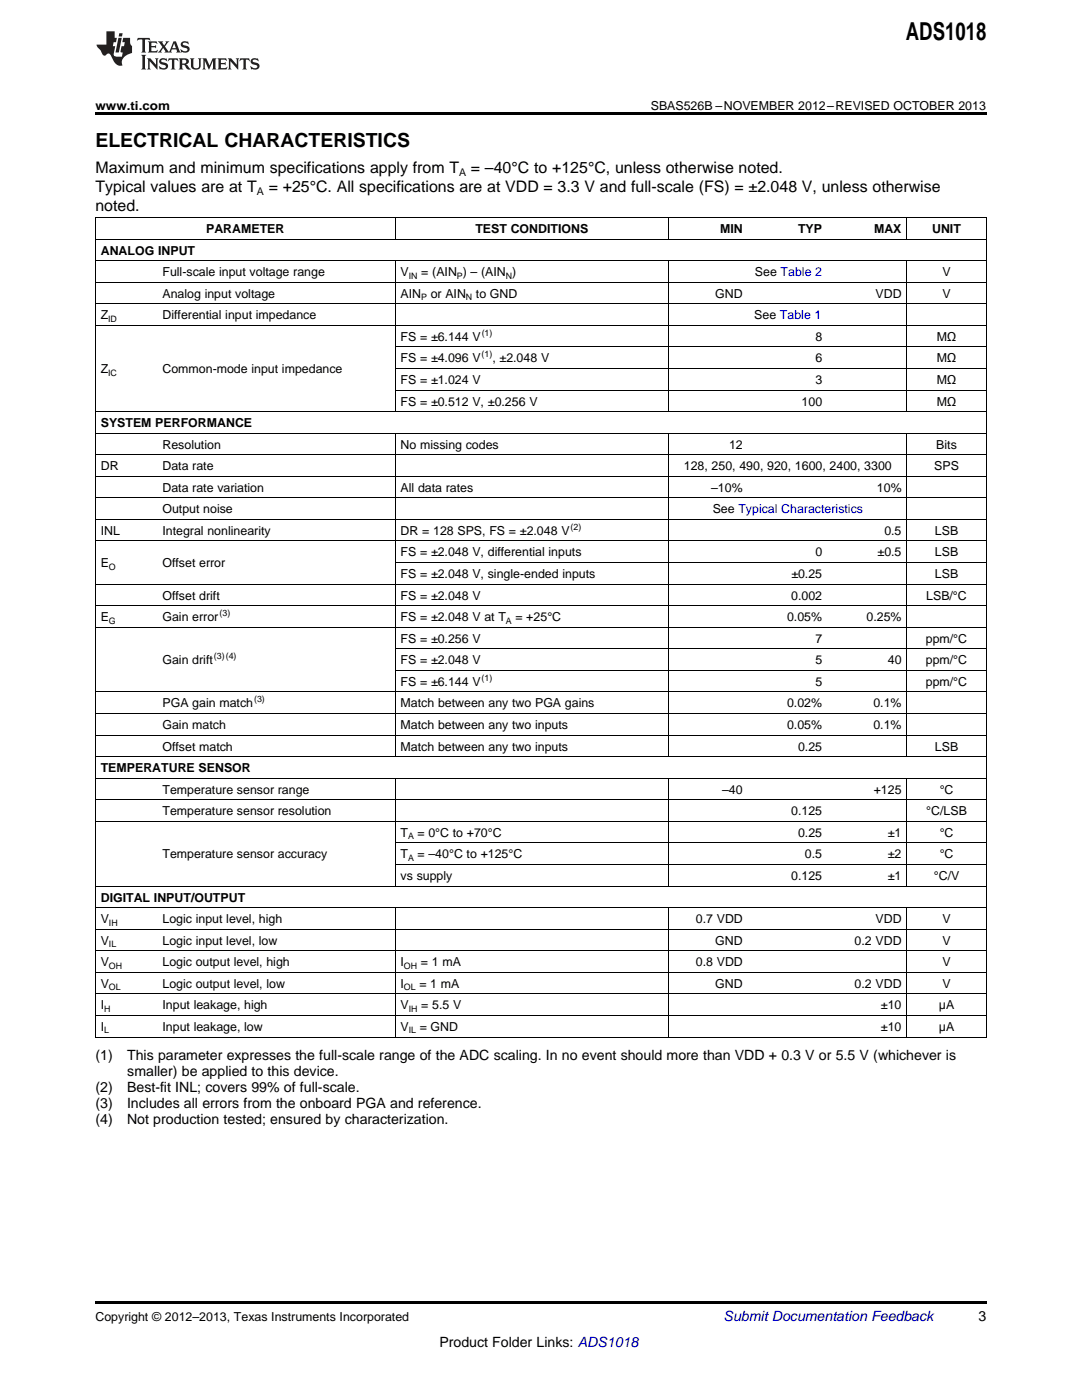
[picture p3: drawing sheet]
<svg xmlns="http://www.w3.org/2000/svg" width="216mm" height="279mm" viewBox="0 0 216 279" stroke-linecap="round" stroke-linejoin="round" font-family="sans-serif">
<defs><g id="words">
<text font-size="4.9" x="180.8" y="7.9">ADS1018</text>
<text font-size="3.9" x="19" y="29.3">ELECTRICAL CHARACTERISTICS</text>
<g font-size="3.2">
<text x="19" y="34.4">Maximum and minimum specifications apply from T</text>
<text x="94" y="34.4">= –40°C to +125°C, unless otherwise noted.</text>
<text x="19" y="38.3">Typical values are at T</text>
<text x="53.6" y="38.3">= +25°C. All specifications are at VDD = 3.3 V and full-scale (FS) = ±2.048 V, unless otherwise</text>
<text x="19" y="42.2">noted.</text>
</g>
<g font-size="2.8">
<text x="19" y="211.6">(1)</text>
<text x="25.4" y="211.6">This parameter expresses the full-scale range of the ADC scaling. In no event should more than VDD + 0.3 V or 5.5 V (whichever is</text>
<text x="25.4" y="214.8">smaller) be applied to this device.</text>
<text x="19" y="217.9">(2)</text>
<text x="19" y="221.1">(3)</text>
<text x="25.4" y="217.9">Best-fit INL; covers 99% of full-scale.</text>
<text x="25.4" y="221.1">Includes all errors from the onboard PGA and reference.</text>
<text x="19" y="224.3">(4)</text>
<text x="25.4" y="224.3">Not production tested; ensured by characterization.</text>
<text x="195.3" y="263.6">3</text>
<text x="87.7" y="268.9">Product Folder Links: ADS1018</text>
</g>
<text font-size="2.8" fill="#0000c8" x="144.4" y="263.6">Submit Documentation Feedback</text>
<g font-size="2.5">
<text x="19" y="21.9">www.ti.com</text>
<text x="129.9" y="21.9">SBAS526B –NOVEMBER 2012–REVISED OCTOBER 2013</text>
<text x="41.1" y="46.5">PARAMETER</text>
<text x="94.9" y="46.5">TEST CONDITIONS</text>
<text x="143.7" y="46.5">MIN</text>
<text x="159.2" y="46.5">TYP</text>
<text x="174.4" y="46.5">MAX</text>
<text x="186" y="46.5">UNIT</text>
<text x="20.1" y="50.8">ANALOG INPUT</text>
<text x="32.4" y="55.1">Full-scale input voltage range</text>
<text x="32.4" y="59.4">Analog input voltage</text>
<text x="79.9" y="55.1">V</text>
<text x="79.9" y="59.4">AIN</text>
<text x="84.1" y="55.1">= (AIN ) – (AIN )</text>
<text x="85.9" y="59.4">or AIN</text>
<text x="95" y="59.4">to GND</text>
<text x="142.7" y="59.4">GND</text>
<text x="150.6" y="55.1">See Table 2</text>
<text x="174.7" y="59.4">VDD</text>
<text x="188.1" y="55.1">V</text>
<text x="188.1" y="59.4">V</text>
<text x="20.1" y="63.7">Z</text>
<text x="32.4" y="63.7">Differential input impedance</text>
<text x="150.5" y="63.7">See Table 1</text>
<text x="79.9" y="68">FS = ±6.144 V</text>
<text x="162.7" y="68">8</text>
<text x="186.9" y="68">MΩ</text>
<text x="20.1" y="74.5">Z</text>
<text x="32.4" y="74.5">Common-mode input impedance</text>
<text x="79.9" y="72.3">FS = ±4.096 V</text>
<text x="79.9" y="76.6">FS = ±1.024 V</text>
<text x="98.3" y="72.3">, ±2.048 V</text>
<text x="162.7" y="72.3">6</text>
<text x="162.7" y="76.6">3</text>
<text x="186.9" y="72.3">MΩ</text>
<text x="186.9" y="76.6">MΩ</text>
<text x="79.9" y="80.9">FS = ±0.512 V, ±0.256 V</text>
<text x="159.9" y="80.9">100</text>
<text x="186.9" y="80.9">MΩ</text>
<text x="20.1" y="85.2">SYSTEM PERFORMANCE</text>
<text x="32.4" y="89.5">Resolution</text>
<text x="79.9" y="89.5">No missing codes</text>
<text x="145.5" y="89.5">12</text>
<text x="186.8" y="89.5">Bits</text>
<text x="20.1" y="93.8">DR</text>
<text x="32.4" y="93.8">Data rate</text>
<text x="136.5" y="93.8">128, 250, 490, 920, 1600, 2400, 3300</text>
<text x="186.4" y="93.8">SPS</text>
<text x="32.4" y="98.1">Data rate variation</text>
<text x="79.9" y="98.1">All data rates</text>
<text x="141.9" y="98.1">–10%</text>
<text x="175" y="98.1">10%</text>
<text x="20.1" y="106.8">INL</text>
<text x="32.4" y="102.4">Output noise</text>
<text x="32.4" y="106.8">Integral nonlinearity</text>
<text x="79.9" y="106.8">DR = 128 SPS, FS = ±2.048 V</text>
<text x="142.2" y="102.4">See Typical Characteristics</text>
<text x="176.5" y="106.8">0.5</text>
<text x="186.5" y="106.8">LSB</text>
<text x="20.1" y="113.2">E</text>
<text x="32.4" y="113.2">Offset error</text>
<text x="79.9" y="111.1">FS = ±2.048 V, differential inputs</text>
<text x="162.7" y="111.1">0</text>
<text x="175.1" y="111.1">±0.5</text>
<text x="186.5" y="111.1">LSB</text>
<text x="32.4" y="119.7">Offset drift</text>
<text x="79.9" y="115.4">FS = ±2.048 V, single-ended inputs</text>
<text x="79.9" y="119.7">FS = ±2.048 V</text>
<text x="157.9" y="119.7">0.002</text>
<text x="157.9" y="115.4">±0.25</text>
<text x="184.8" y="119.7">LSB/°C</text>
<text x="186.5" y="115.4">LSB</text>
<text x="20.1" y="124">E</text>
<text x="32.4" y="124">Gain error</text>
<text x="79.9" y="124">FS = ±2.048 V at T</text>
<text x="102.8" y="124">= +25°C</text>
<text x="157.1" y="124">0.05%</text>
<text x="172.9" y="124">0.25%</text>
<text x="79.9" y="128.3">FS = ±0.256 V</text>
<text x="162.7" y="128.3">7</text>
<text x="184.7" y="128.3">ppm/°C</text>
<text x="32.4" y="132.6">Gain drift</text>
<text x="79.9" y="132.6">FS = ±2.048 V</text>
<text x="79.9" y="136.9">FS = ±6.144 V</text>
<text x="162.7" y="132.6">5</text>
<text x="162.7" y="136.9">5</text>
<text x="177.2" y="132.6">40</text>
<text x="184.7" y="132.6">ppm/°C</text>
<text x="184.7" y="136.9">ppm/°C</text>
<text x="32.4" y="141.2">PGA gain match</text>
<text x="79.9" y="141.2">Match between any two PGA gains</text>
<text x="157.1" y="141.2">0.02%</text>
<text x="174.3" y="141.2">0.1%</text>
<text x="32.4" y="145.5">Gain match</text>
<text x="32.4" y="149.8">Offset match</text>
<text x="79.9" y="145.5">Match between any two inputs</text>
<text x="79.9" y="149.8">Match between any two inputs</text>
<text x="157.1" y="145.5">0.05%</text>
<text x="159.2" y="149.8">0.25</text>
<text x="174.3" y="145.5">0.1%</text>
<text x="186.5" y="149.8">LSB</text>
<text x="20.1" y="154.1">TEMPERATURE SENSOR</text>
<text x="32.4" y="158.4">Temperature sensor range</text>
<text x="144.1" y="158.4">–40</text>
<text x="174.3" y="158.4">+125</text>
<text x="187.5" y="158.4">°C</text>
<text x="32.4" y="162.7">Temperature sensor resolution</text>
<text x="79.9" y="167">T</text>
<text x="83.3" y="167">= 0°C to +70°C</text>
<text x="157.9" y="162.7">0.125</text>
<text x="159.2" y="167">0.25</text>
<text x="177.2" y="167">±1</text>
<text x="184.8" y="162.7">°C/LSB</text>
<text x="187.5" y="167">°C</text>
<text x="32.4" y="171.3">Temperature sensor accuracy</text>
<text x="79.9" y="171.3">T</text>
<text x="83.3" y="171.3">= –40°C to +125°C</text>
<text x="160.6" y="171.3">0.5</text>
<text x="177.2" y="171.3">±2</text>
<text x="187.5" y="171.3">°C</text>
<text x="20.1" y="179.9">DIGITAL INPUT/OUTPUT</text>
<text x="79.9" y="175.6">vs supply</text>
<text x="157.9" y="175.6">0.125</text>
<text x="177.2" y="175.6">±1</text>
<text x="186.3" y="175.6">°C/V</text>
<text x="20.1" y="184.2">V</text>
<text x="32.4" y="184.2">Logic input level, high</text>
<text x="138.9" y="184.2">0.7 VDD</text>
<text x="174.7" y="184.2">VDD</text>
<text x="188.1" y="184.2">V</text>
<text x="20.1" y="188.5">V</text>
<text x="32.4" y="188.5">Logic input level, low</text>
<text x="142.7" y="188.5">GND</text>
<text x="170.5" y="188.5">0.2 VDD</text>
<text x="188.1" y="188.5">V</text>
<text x="20.1" y="192.8">V</text>
<text x="20.1" y="197.1">V</text>
<text x="32.4" y="192.8">Logic output level, high</text>
<text x="32.4" y="197.1">Logic output level, low</text>
<text x="79.9" y="192.8">I</text>
<text x="79.9" y="197.1">I</text>
<text x="83.7" y="197.1">= 1 mA</text>
<text x="84" y="192.8">= 1 mA</text>
<text x="138.9" y="192.8">0.8 VDD</text>
<text x="142.7" y="197.1">GND</text>
<text x="170.5" y="197.1">0.2 VDD</text>
<text x="188.1" y="192.8">V</text>
<text x="188.1" y="197.1">V</text>
<text x="20.1" y="201.4">I</text>
<text x="32.4" y="201.4">Input leakage, high</text>
<text x="79.9" y="201.4">V</text>
<text x="84.1" y="201.4">= 5.5 V</text>
<text x="175.8" y="201.4">±10</text>
<text x="187.4" y="201.4">μA</text>
<text x="20.1" y="205.7">I</text>
<text x="32.4" y="205.7">Input leakage, low</text>
<text x="79.9" y="205.7">V</text>
<text x="83.7" y="205.7">= GND</text>
<text x="175.8" y="205.7">±10</text>
<text x="187.4" y="205.7">μA</text>
<text x="19" y="263.6">Copyright © 2012–2013, Texas Instruments Incorporated</text>
</g>
<g font-size="2.1">
<text x="91.6" y="35.1">A</text>
<text x="51.3" y="38.9">A</text>
</g>
<g font-size="1.8">
<text x="81.6" y="55.6">IN</text>
<text x="84" y="59.9">P</text>
<text x="91.2" y="55.6">P</text>
<text x="93" y="59.9">N</text>
<text x="100.9" y="55.6">N</text>
<text x="21.6" y="64.2">ID</text>
<text x="96.1" y="71.3">(1)</text>
<text x="96.1" y="67">(1)</text>
<text x="21.6" y="75">IC</text>
<text x="113.9" y="105.8">(2)</text>
<text x="21.7" y="113.7">O</text>
<text x="21.7" y="124.5">G</text>
<text x="43.8" y="123">(3)</text>
<text x="100.9" y="124.5">A</text>
<text x="42.7" y="131.6">(3)(4)</text>
<text x="96.1" y="135.9">(1)</text>
<text x="50.7" y="140.2">(3)</text>
<text x="81.4" y="167.5">A</text>
<text x="81.4" y="171.8">A</text>
<text x="21.7" y="184.7">IH</text>
<text x="21.7" y="189">IL</text>
<text x="21.7" y="193.3">OH</text>
<text x="21.7" y="197.6">OL</text>
<text x="80.6" y="193.3">OH</text>
<text x="80.6" y="197.6">OL</text>
<text x="20.8" y="201.9">H</text>
<text x="81.6" y="201.9">IH</text>
<text x="20.8" y="206.2">L</text>
<text x="81.6" y="206.2">IL</text>
</g>
</g></defs>
<path d="M19 22.5h177.8v.5h-177.8zM19 259.7h177.8v.5h-177.8z" fill="#000"/>
<g fill="none" stroke="#000" stroke-width=".2">
<path d="M19 56.3h177.8M19 52h177.8M19 47.7h177.8M19 43.4h177.8M19.1 43.5v163.5M78.8 43.5v4.3M78.8 52.1v30.1M133.4 43.5v4.3M133.4 52.1v30.1M180.9 43.5v4.3M180.9 52.1v30.1M196.8 43.5v163.5"/>
<path d="M19 64.9h177.8M19 60.6h177.8M78.9 77.8h117.9M78.9 73.5h117.9M78.9 69.2h117.9M19 99.4h177.8M19 95.1h177.8M19 90.8h177.8M19 86.4h177.8M19 82.1h177.8M78.8 86.5v64.6M133.4 86.5v64.6"/>
<path d="M180.9 86.5v64.6M19 116.6h177.8M19 108h177.8M19 103.7h177.8M78.9 112.3h117.9M19 138.1h177.8M19 125.2h177.8M19 120.9h177.8M78.9 133.8h117.9M78.9 129.5h117.9M19 159.6h177.8M19 155.3h177.8"/>
<path d="M19 151h177.8M19 146.7h177.8M19 142.4h177.8M78.8 155.4v21.5M133.4 155.4v21.5M180.9 155.4v21.5M19 176.8h177.8M19 163.9h177.8M78.9 172.5h117.9M78.9 168.2h117.9M19 198.3h177.8M19 194h177.8"/>
<path d="M19 189.7h177.8M19 185.4h177.8M19 181.1h177.8M78.8 181.2v25.8M133.4 181.2v25.8M180.9 181.2v25.8M19 207h177.8M19 202.7h177.8"/>
</g>
<g fill="#231f20">
<path d="M27.5 7.6l-.1 .5 .4-.2h.6v.1v2.1l-.2 .4h1l-.3-.4v-2.1l.1-.1h.5l.5 .2-.2-.5zM29.5 8.3l.2 .3v1.5l-.2 .4h1.8l.2-.6a1.04 1.04 0 0 1-1.3 .2v-.7h.6l.3 .2v-.6l-.3 .2h-.6v-.6l.8-.1 .4 .3-.2-.5zM31.5 8.3l.9 1.1-.9 1.1h.8l-.2-.2 .5-.7 .4 .7-.2 .2h1.5l-.1-.2 .1-.4h.9l.1 .4-.2 .2h1l-.3-.3-.7-1.9h-.5l-.9 2-.8-1 .9-1h-.8l.1 .3-.3 .5-.4-.6 .2-.2zM34.7 8.6l.4 1h-.7zM36.3 8.4a.63 .63 0 0 0-.2 .7 .63 .63 0 0 0 .6 .4l.6 .2 .1 .2a.75 .75 0 0 1-.7 .4 .75 .75 0 0 1-.6-.5l.1 .7 .1-.1a1.11 1.11 0 0 0 1.5-.6 1.13 1.13 0 0 0-1.2-.8l-.1-.4a1.04 1.04 0 0 1 1.2 .2l-.2-.5-.1 .1-.5-.2zM28.2 10.9l.2 .4v2.2l-.2 .4h1l-.3-.4v-2.2l.3-.4zM29.3 11.6l.3 .4v1.5l-.3 .4h.8l-.2-.4v-1.3l1.5 1.7v-1.9l.2-.4h-.7l.2 .4v.9l-1.1-1.3zM32 11.8a.62 .62 0 0 0-.2 .7 .62 .62 0 0 0 .6 .4l.6 .1 .1 .3a.76 .76 0 0 1-.7 .3 .76 .76 0 0 1-.6-.4l.1 .7 .1-.1a1.11 1.11 0 0 0 1.5-.6 1.13 1.13 0 0 0-1.2-.8l-.1-.4a1.04 1.04 0 0 1 1.2 .2l-.2-.6-.1 .1-.5-.1zM33.7 11.6l-.2 .6a.61 .61 0 0 1 .8-.3v1.6l-.2 .4h.9l-.2-.4v-1.6a.63 .63 0 0 1 .8 .3l-.2-.6zM35.6 11.6l.3 .4v1.5l-.3 .4h1l-.2-.2v-.8l.5 .2a.76 .76 0 0 0 1.2 .7l-1-1a.58 .58 0 0 0 .6-.5 .58 .58 0 0 0-.5-.6zM36.4 11.9h.1a.45 .45 0 0 1 .5 .1 .45 .45 0 0 1 .1 .5l-.7 .2zM37.9 11.6l.2 .2a2.17 2.17 0 0 0 .3 1.9 .99 .99 0 0 0 1.6-.6v-1.1l.2-.4h-.7l.2 .2a1.92 1.92 0 0 1-.2 1.8 .6 .6 0 0 1-.9-.5v-1.1l.2-.4zM40.4 11.6l.2 .4v1.5l-.2 .4h.7l-.2-.4v-1.4l.8 1.8 .8-1.8v1.4l-.2 .4h.9l-.2-.4v-1.5l.2-.4h-.8l-.6 1.5-.6-1.5zM43.4 11.6l.2 .4v1.5l-.2 .4h1.8l.2-.6a1.04 1.04 0 0 1-1.3 .1v-.6h.5l.4 .2v-.6l-.4 .2h-.5v-.7h.8l.3 .3-.1-.6zM45.5 11.6l.2 .4v1.5l-.2 .4h.7l-.2-.4v-1.3l1.5 1.7v-1.9l.2-.4h-.7l.2 .4v.9l-1.1-1.3zM47.9 11.6l-.1 .6a.61 .61 0 0 1 .8-.3v1.6l-.3 .4h1l-.3-.4 .1-1.6a.63 .63 0 0 1 .7 .3l-.1-.6zM50.2 11.8a.62 .62 0 0 0-.2 .7 .62 .62 0 0 0 .6 .4l.6 .1 .2 .3a.76 .76 0 0 1-.8 .3 .76 .76 0 0 1-.6-.4l.1 .7 .2-.1a1.11 1.11 0 0 0 1.5-.6 1.13 1.13 0 0 0-1.3-.8l-.1-.4a1.04 1.04 0 0 1 1.2 .2l-.1-.6-.2 .1-.5-.1z"/>
<path d="M21.2 6.3v2.6h-1.9l.1 .4 .7 .9a.91 .91 0 0 0 1 .8 .56 .56 0 0 1 .5-.3 .56 .56 0 0 1 .5 .3l.4 .8a1.53 1.53 0 0 0 1.9 1.2 1.54 1.54 0 0 1 1-2.1l.9-.3v-1.4a1.52 1.52 0 0 1-.3-1.6h-1.4l-.2 .8h.5l-.2 .8h-.4l-.2 1v.2l.4 .1-.2 .8a1.93 1.93 0 0 1-1.6-.3l.3-1.8h-.5l.2-.8h.4l.2-.8h-.4v-1.3zM23.6 7.6l-.6 2.9h.7l.6-2.9zM23.8 6.6l-.1 .7h.6l.2-.7z"/>
</g>
<use href="#words"/>
</svg>
